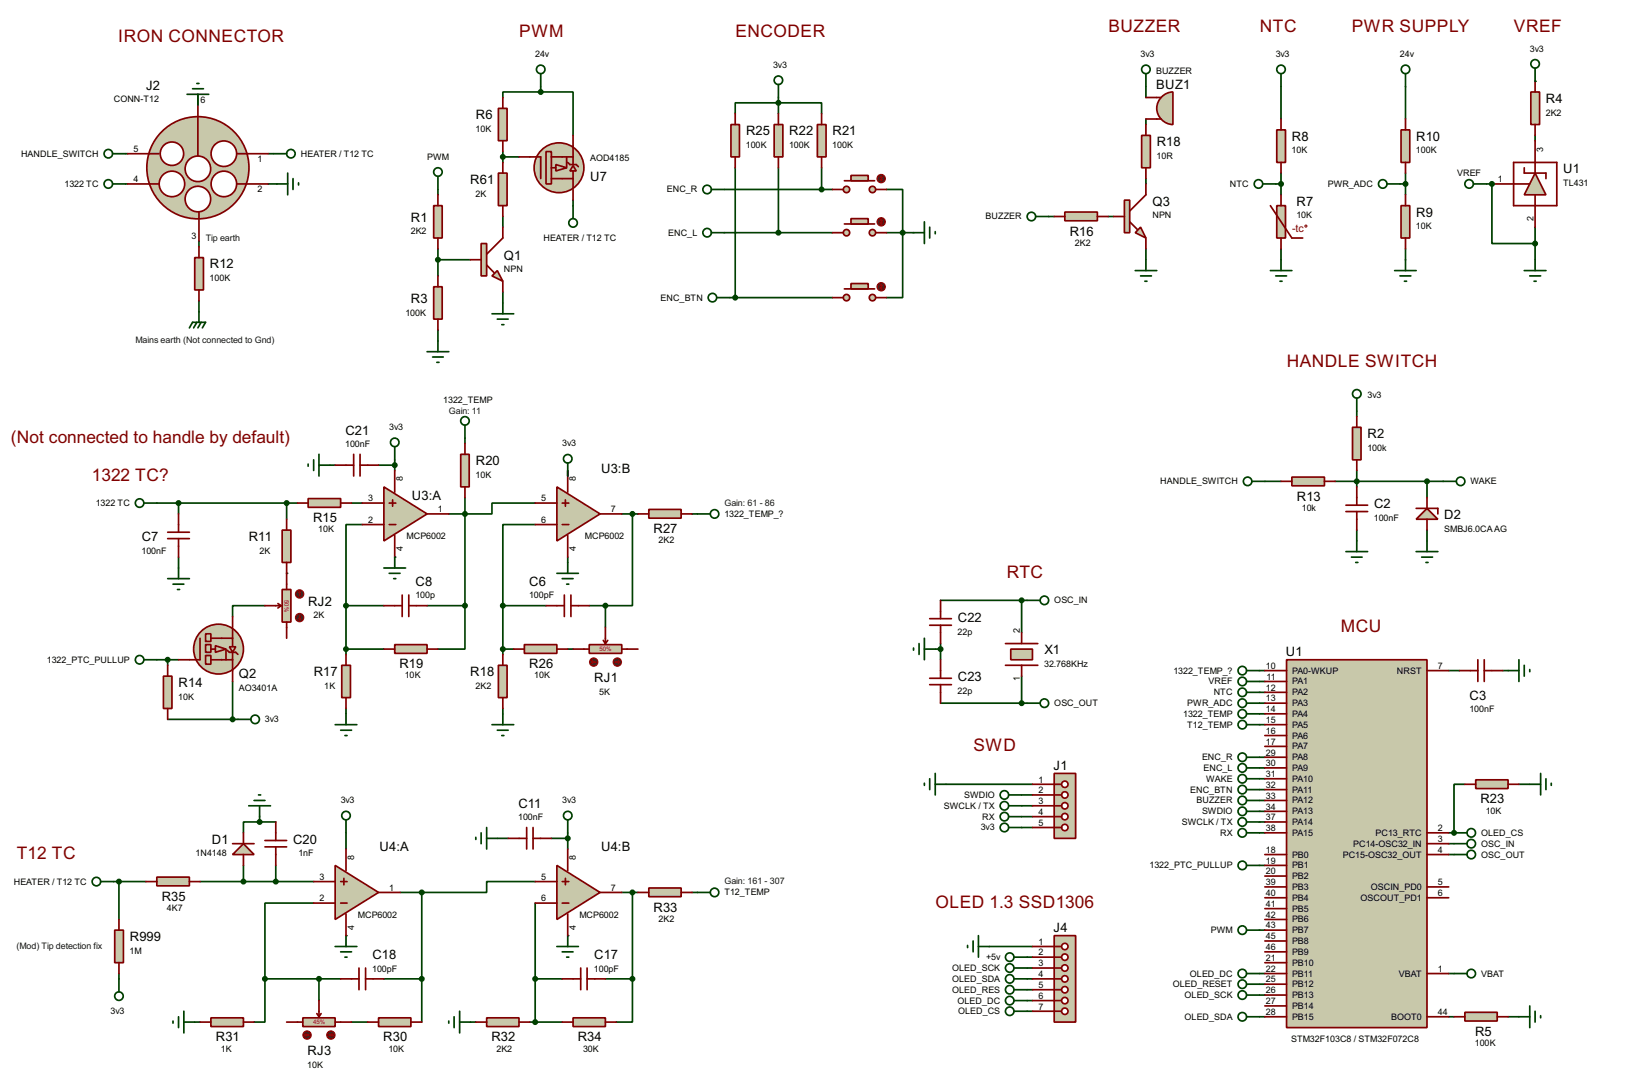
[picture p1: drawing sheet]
<svg xmlns="http://www.w3.org/2000/svg" width="383mm" height="256mm" viewBox="0 0 383 256" stroke-linecap="round" stroke-linejoin="round" font-family="sans-serif">
<defs><g id="words">
<g font-size="4.6" fill="#800000">
<text x="27.8" y="9.8">IRON CONNECTOR</text>
<text x="122" y="8.8">PWM</text>
<text x="172.8" y="8.8">ENCODER</text>
<text x="260.5" y="7.5">BUZZER</text>
<text x="296" y="7.5">NTC</text>
<text x="317.6" y="7.5">PWR SUPPLY</text>
<text x="355.7" y="7.5">VREF</text>
<text x="302.4" y="86.3">HANDLE SWITCH</text>
<text x="2.6" y="104">(Not connected to handle by default)</text>
<text x="21.6" y="112.9">1322 TC?</text>
<text x="236.6" y="135.8">RTC</text>
<text x="315.1" y="148.5">MCU</text>
<text x="228.7" y="176.4">SWD</text>
<text x="3.9" y="201.8">T12 TC</text>
<text x="219.8" y="213.3">OLED 1.3 SSD1306</text>
</g>
<g font-size="3.4">
<text x="34.4" y="21.1">J2</text>
<text x="271.7" y="20.8">BUZ1</text>
<text x="111.8" y="28">R6</text>
<text x="363.3" y="24.1">R4</text>
<text x="175.3" y="31.8">R25</text>
<text x="185.5" y="31.8">R22</text>
<text x="195.6" y="31.8">R21</text>
<text x="271.8" y="34.4">R18</text>
<text x="303.6" y="33.1">R8</text>
<text x="332.8" y="33.1">R10</text>
<text x="367.3" y="40.7">U1</text>
<text x="110.5" y="43.2">R61</text>
<text x="138.7" y="42.4">U7</text>
<text x="96.6" y="52.1">R1</text>
<text x="270.8" y="48.3">Q3</text>
<text x="304.7" y="48.3">R7</text>
<text x="332.8" y="50.8">R9</text>
<text x="251.4" y="55.4">R16</text>
<text x="49.3" y="63.1">R12</text>
<text x="118.4" y="61">Q1</text>
<text x="96.6" y="71.2">R3</text>
<text x="81.2" y="102.1">C21</text>
<text x="321.4" y="102.9">R2</text>
<text x="111.8" y="109.3">R20</text>
<text x="141.3" y="111">U3:B</text>
<text x="96.8" y="117.4">U3:A</text>
<text x="304.7" y="117.6">R13</text>
<text x="322.9" y="119.4">C2</text>
<text x="73.6" y="122.7">R15</text>
<text x="153.6" y="125.2">R27</text>
<text x="339.4" y="122">D2</text>
<text x="33.3" y="127.1">C7</text>
<text x="58.5" y="127.1">R11</text>
<text x="97.7" y="137.7">C8</text>
<text x="124.4" y="137.7">C6</text>
<text x="72.4" y="142.3">RJ2</text>
<text x="225.1" y="146.1">C22</text>
<text x="245.4" y="153.7">X1</text>
<text x="302.2" y="154.2">U1</text>
<text x="42" y="161.4">R14</text>
<text x="56.2" y="159.3">Q2</text>
<text x="73.7" y="158.8">R17</text>
<text x="93.9" y="157">R19</text>
<text x="110.5" y="158.8">R18</text>
<text x="124.4" y="157">R26</text>
<text x="139.6" y="160.2">RJ1</text>
<text x="225.1" y="160.1">C23</text>
<text x="345.3" y="164.4">C3</text>
<text x="247.6" y="180.9">J1</text>
<text x="121.8" y="189.8">C11</text>
<text x="347.9" y="188.7">R23</text>
<text x="49.8" y="198.2">D1</text>
<text x="68.9" y="198.2">C20</text>
<text x="89.2" y="199.9">U4:A</text>
<text x="141.3" y="199.9">U4:B</text>
<text x="38" y="211.6">R35</text>
<text x="153.6" y="214.1">R33</text>
<text x="30.5" y="221">R999</text>
<text x="247.6" y="219">J4</text>
<text x="87.5" y="225.3">C18</text>
<text x="139.6" y="225.3">C17</text>
<text x="50.7" y="244.6">R31</text>
<text x="90.1" y="244.6">R30</text>
<text x="115.5" y="244.6">R32</text>
<text x="135.8" y="244.6">R34</text>
<text x="346.6" y="243.3">R5</text>
<text x="72.3" y="247.9">RJ3</text>
</g>
<text font-size="2.8" fill="#800000" x="303.6" y="54.6">-tc</text>
<g font-size="2.4">
<text x="125.8" y="13.4">24v</text>
<text x="181.7" y="15.9">3v3</text>
<text x="268" y="13.4">3v3</text>
<text x="271.6" y="17.3">BUZZER</text>
<text x="299.8" y="13.4">3v3</text>
<text x="329" y="13.4">24v</text>
<text x="359.5" y="12.1">3v3</text>
<text x="26.7" y="24">CONN-T12</text>
<text x="47.2" y="24.3">6</text>
<text x="363.2" y="27.2">2K2</text>
<text x="31.4" y="35.7">5</text>
<text x="111.8" y="31">10K</text>
<text x="175.3" y="34.8">100K</text>
<text x="185.4" y="34.8">100K</text>
<text x="195.6" y="34.8">100K</text>
<text x="303.5" y="36">10K</text>
<text x="332.7" y="36">100K</text>
<text x="362.6" y="35.6" transform="rotate(-90 362.6 35.6)">3</text>
<text x="4.9" y="36.8">HANDLE_SWITCH</text>
<text x="60.5" y="38">1</text>
<text x="70.7" y="36.8">HEATER / T12 TC</text>
<text x="100.4" y="37.5">PWM</text>
<text x="138.7" y="37.8">AOD4185</text>
<text x="271.8" y="37.3">10R</text>
<text x="342.4" y="41.3">VREF</text>
<text x="15.2" y="43.9">1322 TC</text>
<text x="31.4" y="42.8">4</text>
<text x="60.5" y="45.1">2</text>
<text x="111.8" y="46.2">2K</text>
<text x="156.7" y="45.2">ENC_R</text>
<text x="289" y="43.9">NTC</text>
<text x="312" y="43.9">PWR_ADC</text>
<text x="352" y="42.8">1</text>
<text x="367.3" y="43.7">TL431</text>
<text x="231.6" y="51.5">BUZZER</text>
<text x="270.8" y="51.3">NPN</text>
<text x="304.6" y="51.3">10K</text>
<text x="332.7" y="53.8">10K</text>
<text x="360.3" y="52" transform="rotate(-90 360.3 52)">2</text>
<text x="45" y="56.1">3</text>
<text x="96.5" y="55">2K2</text>
<text x="127.7" y="56.6">HEATER / T12 TC</text>
<text x="157" y="55.4">ENC_L</text>
<text x="252.6" y="57.8">2K2</text>
<text x="49.3" y="66">100K</text>
<text x="118.4" y="64">NPN</text>
<text x="155.2" y="70.6">ENC_BTN</text>
<text x="95.2" y="74.1">100K</text>
<text x="104.2" y="94.7">1322_TEMP</text>
<text x="321.4" y="93.5">3v3</text>
<text x="91.5" y="101.1">3v3</text>
<text x="81.1" y="105">100nF</text>
<text x="132.1" y="104.9">3v3</text>
<text x="321.3" y="105.9">100k</text>
<text x="94.7" y="113.1" transform="rotate(-90 94.7 113.1)">8</text>
<text x="111.8" y="112.2">10K</text>
<text x="135.3" y="113.1" transform="rotate(-90 135.3 113.1)">8</text>
<text x="272.6" y="113.8">HANDLE_SWITCH</text>
<text x="345.5" y="113.8">WAKE</text>
<text x="22.5" y="118.9">1322 TC</text>
<text x="86.5" y="117.8">3</text>
<text x="127.2" y="117.8">5</text>
<text x="74.8" y="125.1">10K</text>
<text x="86.5" y="122.8">2</text>
<text x="102.9" y="120.3">1</text>
<text x="127.2" y="122.8">6</text>
<text x="143.6" y="120.3">7</text>
<text x="170.2" y="121.4">1322_TEMP_?</text>
<text x="305.9" y="120">10k</text>
<text x="322.8" y="122.4">100nF</text>
<text x="339.3" y="124.9">SMBJ6.0CAAG</text>
<text x="33.3" y="130">100nF</text>
<text x="61" y="130">2K</text>
<text x="94.6" y="129.5" transform="rotate(-90 94.6 129.5)">4</text>
<text x="95.5" y="126.6">MCP6002</text>
<text x="135.3" y="129.5" transform="rotate(-90 135.3 129.5)">4</text>
<text x="137.4" y="126.6">MCP6002</text>
<text x="154.8" y="127.6">2K2</text>
<text x="97.6" y="140.6">100p</text>
<text x="124.3" y="140.6">100pF</text>
<text x="247.7" y="141.7">OSC_IN</text>
<text x="73.7" y="145.3">2K</text>
<text x="225" y="149.1">22p</text>
<text x="239.7" y="148.6" transform="rotate(-90 239.7 148.6)">2</text>
<text x="11" y="155.7">1322_PTC_PULLUP</text>
<text x="76.2" y="161.8">1K</text>
<text x="95.1" y="159.4">10K</text>
<text x="111.8" y="161.8">2K2</text>
<text x="125.6" y="159.4">10K</text>
<text x="239.7" y="160" transform="rotate(-90 239.7 160)">1</text>
<text x="245.4" y="156.7">32.768KHz</text>
<text x="275.7" y="158.2">1322_TEMP_?</text>
<text x="284" y="160.8">VREF</text>
<text x="297.5" y="157.1">10</text>
<text x="297.6" y="159.7">11</text>
<text x="303.6" y="158.2">PA0-WKUP</text>
<text x="303.6" y="160.8">PA1</text>
<text x="328.2" y="158.2">NRST</text>
<text x="337.9" y="157.1">7</text>
<text x="41.9" y="164.3">10K</text>
<text x="56.1" y="162.3">AO3401A</text>
<text x="140.8" y="163.2">5K</text>
<text x="225" y="163">22p</text>
<text x="247.7" y="165.9">OSC_OUT</text>
<text x="279" y="165.9">PWR_ADC</text>
<text x="285.2" y="163.3">NTC</text>
<text x="297.5" y="162.2">12</text>
<text x="297.5" y="164.8">13</text>
<text x="297.5" y="167.3">14</text>
<text x="303.6" y="163.3">PA2</text>
<text x="303.6" y="165.9">PA3</text>
<text x="345.3" y="167.3">100nF</text>
<text x="62.3" y="169.7">3v3</text>
<text x="278" y="168.4">1322_TEMP</text>
<text x="279" y="170.9">T12_TEMP</text>
<text x="297.5" y="169.8">15</text>
<text x="297.5" y="172.4">16</text>
<text x="303.6" y="168.4">PA4</text>
<text x="303.6" y="170.9">PA5</text>
<text x="303.6" y="173.5">PA6</text>
<text x="282.4" y="178.6">ENC_R</text>
<text x="297.5" y="174.9">17</text>
<text x="297.5" y="177.5">29</text>
<text x="297.5" y="180">30</text>
<text x="303.6" y="176">PA7</text>
<text x="303.6" y="178.6">PA8</text>
<text x="244" y="183.8">1</text>
<text x="282.8" y="181.1">ENC_L</text>
<text x="283.4" y="183.6">WAKE</text>
<text x="297.5" y="182.5">31</text>
<text x="297.5" y="185.1">32</text>
<text x="303.6" y="181.1">PA9</text>
<text x="303.6" y="183.6">PA10</text>
<text x="80.1" y="188.7">3v3</text>
<text x="132.1" y="188.7">3v3</text>
<text x="221.8" y="190">SWCLK / TX</text>
<text x="226.5" y="187.4">SWDIO</text>
<text x="244" y="186.3">2</text>
<text x="244" y="188.9">3</text>
<text x="244" y="191.4">4</text>
<text x="279.7" y="186.2">ENC_BTN</text>
<text x="281.1" y="188.7">BUZZER</text>
<text x="282.4" y="191.3">SWDIO</text>
<text x="297.5" y="187.6">33</text>
<text x="297.5" y="190.1">34</text>
<text x="303.6" y="186.2">PA11</text>
<text x="303.6" y="188.7">PA12</text>
<text x="303.6" y="191.3">PA13</text>
<text x="349.1" y="191.1">10K</text>
<text x="121.8" y="192.7">100nF</text>
<text x="230.5" y="195.1">3v3</text>
<text x="230.8" y="192.5">RX</text>
<text x="244" y="194">5</text>
<text x="277.7" y="193.8">SWCLK / TX</text>
<text x="286.7" y="196.3">RX</text>
<text x="297.5" y="192.7">37</text>
<text x="297.5" y="195.2">38</text>
<text x="303.6" y="193.8">PA14</text>
<text x="303.6" y="196.3">PA15</text>
<text x="323.2" y="196.3">PC13_RTC</text>
<text x="337.9" y="195.2">2</text>
<text x="337.9" y="197.8">3</text>
<text x="348" y="196.3">OLED_CS</text>
<text x="45.9" y="201.1">1N4148</text>
<text x="70.1" y="201.1">1nF</text>
<text x="83.2" y="202" transform="rotate(-90 83.2 202)">8</text>
<text x="135.3" y="202" transform="rotate(-90 135.3 202)">8</text>
<text x="270.1" y="204">1322_PTC_PULLUP</text>
<text x="297.5" y="200.3">18</text>
<text x="297.5" y="202.8">19</text>
<text x="303.6" y="201.4">PB0</text>
<text x="303.6" y="204">PB1</text>
<text x="315.5" y="201.4">PC15-OSC32_OUT</text>
<text x="318" y="198.9">PC14-OSC32_IN</text>
<text x="337.9" y="200.3">4</text>
<text x="348" y="198.9">OSC_IN</text>
<text x="348" y="201.4">OSC_OUT</text>
<text x="3.2" y="207.8">HEATER / T12 TC</text>
<text x="75.1" y="206.7">3</text>
<text x="91.5" y="209.2">1</text>
<text x="127.2" y="206.7">5</text>
<text x="143.6" y="209.2">7</text>
<text x="297.5" y="205.4">20</text>
<text x="297.5" y="207.9">39</text>
<text x="303.6" y="206.5">PB2</text>
<text x="303.6" y="209">PB3</text>
<text x="322.1" y="209">OSCIN_PD0</text>
<text x="337.9" y="207.9">5</text>
<text x="39.2" y="214">4K7</text>
<text x="75.1" y="211.7">2</text>
<text x="84.1" y="215.5">MCP6002</text>
<text x="127.2" y="211.7">6</text>
<text x="136.1" y="215.5">MCP6002</text>
<text x="170.2" y="210.3">T12_TEMP</text>
<text x="297.5" y="210.5">40</text>
<text x="297.5" y="213">41</text>
<text x="297.5" y="215.5">42</text>
<text x="303.6" y="211.6">PB4</text>
<text x="303.6" y="214.1">PB5</text>
<text x="319.7" y="211.6">OSCOUT_PD1</text>
<text x="337.9" y="210.5">6</text>
<text x="83.2" y="218.4" transform="rotate(-90 83.2 218.4)">4</text>
<text x="135.3" y="218.4" transform="rotate(-90 135.3 218.4)">4</text>
<text x="154.8" y="216.5">2K2</text>
<text x="244" y="221.9">1</text>
<text x="284.5" y="219.2">PWM</text>
<text x="297.5" y="220.6">45</text>
<text x="297.5" y="218.1">43</text>
<text x="303.6" y="221.7">PB8</text>
<text x="303.6" y="216.7">PB6</text>
<text x="303.6" y="219.2">PB7</text>
<text x="30.5" y="224">1M</text>
<text x="231.7" y="225.5">+5v</text>
<text x="244" y="224.4">2</text>
<text x="244" y="227">3</text>
<text x="297.5" y="223.2">46</text>
<text x="297.5" y="225.7">21</text>
<text x="303.6" y="224.3">PB9</text>
<text x="303.6" y="226.8">PB10</text>
<text x="87.5" y="228.2">100pF</text>
<text x="139.6" y="228.2">100pF</text>
<text x="223.7" y="228.1">OLED_SCK</text>
<text x="223.7" y="230.6">OLED_SDA</text>
<text x="223.7" y="233.2">OLED_RES</text>
<text x="244" y="229.5">4</text>
<text x="244" y="232.1">5</text>
<text x="275.6" y="231.9">OLED_RESET</text>
<text x="279.6" y="229.4">OLED_DC</text>
<text x="297.5" y="228.3">22</text>
<text x="297.5" y="230.8">25</text>
<text x="297.5" y="233.3">26</text>
<text x="303.6" y="229.4">PB11</text>
<text x="303.6" y="231.9">PB12</text>
<text x="328.7" y="229.4">VBAT</text>
<text x="337.9" y="228.3">1</text>
<text x="348" y="229.4">VBAT</text>
<text x="26" y="238.2">3v3</text>
<text x="225" y="235.7">OLED_DC</text>
<text x="225.1" y="238.2">OLED_CS</text>
<text x="244" y="234.6">6</text>
<text x="244" y="237.1">7</text>
<text x="278.3" y="234.4">OLED_SCK</text>
<text x="278.3" y="239.5">OLED_SDA</text>
<text x="297.5" y="235.9">27</text>
<text x="297.5" y="238.4">28</text>
<text x="303.6" y="234.4">PB13</text>
<text x="303.6" y="237">PB14</text>
<text x="303.6" y="239.5">PB15</text>
<text x="326.9" y="239.5">BOOT0</text>
<text x="337.9" y="238.4">44</text>
<text x="303.4" y="244.7">STM32F103C8 / STM32F072C8</text>
<text x="346.6" y="245.7">100K</text>
<text x="51.9" y="247">1K</text>
<text x="72.2" y="250.8">10K</text>
<text x="91.3" y="247">10K</text>
<text x="116.7" y="247">2K2</text>
<text x="137" y="247">30K</text>
</g>
<g font-size="2.4" fill="#000040">
<text x="48.3" y="56.5">Tip earth</text>
<text x="31.8" y="80.7">Mains earth (Not connected to Gnd)</text>
<text x="105.5" y="97.2">Gain: 11</text>
<text x="170.2" y="118.8">Gain: 61 - 86</text>
<text x="170.2" y="207.7">Gain: 161 - 307</text>
<text x="3.9" y="222.9">(Mod) Tip detection fix</text>
</g>
<g font-size="1.6" fill="#c00000">
<text x="66.9" y="140.9" transform="rotate(90 66.9 140.9)">50%</text>
<text x="140.9" y="153">50%</text>
<text x="73.6" y="240.6">45%</text>
</g>
</g></defs>
<path d="M360.7 31.8v1.3M219.8 152.5h1.2M221 151.2v3.8M353.1 157.5h1.3" fill="none" stroke="#004000" stroke-width=".4"/>
<g fill="#004000">
<circle cx="360.7" cy="19.1" r=".2"/>
<circle cx="350.6" cy="43.2" r=".2"/>
</g>
<g fill="none" stroke="#004000" stroke-width=".4">
<path d="M118.2 35.6v2.6M118.2 36.9h3.8M172.8 26.7v-2.5h20.3v2.5M172.8 39.4v30.5M182.9 22.9v3.8M182.9 39.4v15.3M193.1 39.4v5.1M301 20.4v7.6M330.3 20.4v7.6M102.9 44.5v1.3M102.9 58.5v6.3M118.2 50.9v2.5"/>
<path d="M134.7 47v1.3M170.2 54.7h25.4M170.2 44.5h25.4M208.3 44.5h3.8v25.4h-3.8M208.3 54.7h6.4M301 58.5v2.5M330.3 58.5v2.5M349.3 43.2h1.3v14h10.1M360.7 53.4v7.6M102.9 77.5v2.6M102.9 61h7.6M118.2 68.6v2.6"/>
<path d="M171.5 69.9h24.1M133.4 110.5v1.3M221 141h20.4M240.1 141v7.6M240.1 158.8v6.4M340.4 157.5h2.6M221 165.2h20.4M296 160.1h1.2M296 165.2h1.2M296 162.6h1.2M296 177.9h1.2M296 180.4h1.2"/>
<path d="M296 185.5h1.2M340.4 198.2h1.3M296 218.5h1.2M340.4 200.7h1.3M232.5 222.3h10.1M241.4 237.5h1.2M241.4 224.8h1.2M241.4 227.4h1.2M241.4 229.9h1.2M241.4 232.5h1.2M241.4 235h1.2M296 228.7h1.2"/>
<path d="M296 233.7h1.2M296 238.8h1.2M296 231.2h1.2M340.4 228.7h1.3"/>
</g>
<circle cx="92.8" cy="130.9" r=".2" fill="#004000"/>
<path d="M82.6 118.2h2.5M42 130.9v2.5M133.4 130.9v1.2M81.3 166.4v1.3" fill="none" stroke="#004000" stroke-width=".4"/>
<circle cx="67.4" cy="134.7" r=".2" fill="#004000"/>
<g fill="none" stroke="#004000" stroke-width=".4">
<path d="M109.3 102.9v1.3M162.6 120.7h1.3M36.9 155h5.1M39.4 155v1.3M62.3 142.3h-7.6v2.5M133.4 152.5h1.3M296 157.5h1.2M39.4 169h16.5M54.7 160.1v8.9M118.2 166.4v1.3M296 167.7h1.2M81.3 195.6v3.8"/>
<path d="M296 203.3h1.2"/>
</g>
<circle cx="81.3" cy="219.8" r=".2" fill="#004000"/>
<path d="M45.8 240.1h1.2M82.6 240.1h3.8" fill="none" stroke="#004000" stroke-width=".4"/>
<circle cx="133.4" cy="219.8" r=".2" fill="#004000"/>
<g fill="none" stroke="#004000" stroke-width=".4">
<path d="M29.5 36.1h.5M63 36.1h1.3M127.1 21.6h7.6v10.2M127.1 21.6h-8.9v1.3M127.1 20.4v1.2M269.3 20.4v2.5M269.3 28v1.3M29.5 43.2h.5M46.8 56.7v1.3M63 43.2h2.1M246.4 50.9h1.3M260.4 50.9h1.3"/>
<path d="M269.3 42v1.2M269.3 58.5v2.5M299.8 43.2h1.2M301 40.7v5.1M329 43.2h1.3M330.3 40.7v5.1M46.8 70.7v2.5M318.8 96.6v1.2M36.9 118.2h33M42 118.2v2.5M67.4 118.2v3.8M77.5 109.3h1.3"/>
<path d="M89 109.3h3.8M92.8 108v2.5M109.3 116.9v3.8M125.8 118.2h-10.2v2.5h-6.3M297.2 113.1h3.8M313.7 113.1h25.4M318.8 110.5v3.9M335.3 113.1v3.8M105.5 120.7h3.8M318.8 124.5v2.6M335.3 124.5v2.6M296 170.2h1.2"/>
<path d="M61 193.1h-3.8v2.5M61 193.1h3.8M61 191.8v1.3M116.9 196.9h2.5M129.6 196.9h3.8M133.4 195.6v3.8M296 182.9h1.2M296 188h1.2M340.4 195.6h1.3M47 207.1h26.7M57.2 203.3v3.8M64.8 203.3v3.8"/>
<path d="M162.6 209.6h1.3M110.5 240.1h1.3M124.5 240.1h7.6"/>
</g>
<circle cx="341.7" cy="195.6" r=".2" fill="#004000"/>
<g fill="none" stroke="#004000" stroke-width=".4">
<path d="M85.1 123.2h-3.8v19.1M109.3 120.7v21.6M125.8 123.2h-7.6v19.1M146.1 120.7h3.8M148.6 120.7v21.6h-6.3M81.3 142.3h8.9M81.3 142.3v11.4M81.3 152.5h8.9M100.4 142.3h8.9M109.3 142.3v10.2h-6.4M118.2 142.3h10.1M118.2 152.5h2.5"/>
<path d="M118.2 142.3v11.4M138.5 142.3h3.8M142.3 142.3v5.1M222.3 184.2h20.3M240.1 186.7h2.5M240.1 189.3h2.5M240.1 191.8h2.5M240.1 194.4h2.5M296 190.6h1.2M296 193.1h1.2M296 195.6h1.2M344.2 184.2h-2.5v11.4h3"/>
<path d="M356.9 184.2h2.6M26.7 207.1h7.6M28 207.1v8.9M73.7 212.1h-11.4v17.8M94 209.6h5.1M99.1 209.6v30.5M125.8 207.1h-11.4v2.5h-15.3M125.8 212.1v28M146.1 209.6h3.8M148.6 209.6v20.3M28 228.7v1.2M62.3 229.9v10.2h-2.6"/>
<path d="M62.3 229.9h17.8M75 229.9v5.1M90.2 229.9h8.9M125.8 229.9h6.3M142.3 229.9h6.3M148.6 229.9v10.2h-3.8M340.4 238.8h1.3M341.7 228.7h3M354.4 238.8h2.5"/>
<circle cx="345.7" cy="195.6" r="1"/>
<circle cx="345.7" cy="228.7" r="1"/>
</g>
<path d="M236.3 156.3h7.6M236.3 151.2h7.6" fill="none" stroke="#800000" stroke-width=".4"/>
<path d="M237.5 152.5h5.1v2.5h-5.1z" fill="#c8c8aa" stroke="#800000" stroke-width=".4"/>
<g fill="none" stroke="#800000" stroke-width=".4">
<path d="M218.5 145.3h5.1M218.5 146.9h5.1M218.5 159.3h5.1M221 141v4.3M221 146.9v4.3M221 155v4.3M240.1 148.6v2.6M240.1 156.3v2.5M343 157.5h4.3M347.3 155v5.1M348.8 155v5.1M348.8 157.5h4.3"/>
<path d="M218.5 160.8h5.1M221 160.8v4.4"/>
</g>
<path d="M214.7 152.2v.5M216 151.2v2.5M217.2 152.5h2.6M217.2 149.9v5.1M354.4 157.5h2.5M356.9 155v5.1M358.2 156.3v2.5M359.5 157.3v.5" fill="none" stroke="#004000" stroke-width=".4"/>
<circle cx="221" cy="152.5" r=".5" fill="#004000" stroke="#004000" stroke-width=".4"/>
<path d="M360.7 40.7l2.6 5.1h-5.1z" fill="#c8c8aa" stroke="#800000" stroke-width=".4"/>
<path d="M355.7 38.2h10.1v10.1h-10.1zM358.2 39.4v1.3h5.1v1.3M360.7 33.1v7.6M350.6 43.2h8.9M360.7 45.8v7.6" fill="none" stroke="#800000" stroke-width=".4"/>
<path d="M359.7 21.6h2.1v7.7h-2.1z" fill="#c8c8aa" stroke="#800000" stroke-width=".4"/>
<path d="M360.7 19.1v2.5M360.7 29.3v2.5" fill="none" stroke="#800000" stroke-width=".4"/>
<g fill="none" stroke="#004000" stroke-width=".4">
<path d="M360.7 16.1v3M346.3 43.2h3M358.2 63.6h5.1M359.5 64.8h2.5M360.5 66.1h.5M360.7 61v2.6M292.9 160.1h3.1M341.7 198.2h3M341.7 200.7h3"/>
<circle cx="360.7" cy="15" r="1"/>
<circle cx="345.2" cy="43.2" r="1"/>
<circle cx="291.9" cy="160.1" r="1"/>
<circle cx="345.7" cy="198.2" r="1"/>
<circle cx="345.7" cy="200.7" r="1"/>
</g>
<circle cx="350.5" cy="43.2" r=".5" fill="#004000" stroke="#004000" stroke-width=".4"/>
<path d="M302.3 155h33v86.4h-33z" fill="#c8c8aa" stroke="#800000" stroke-width=".4"/>
<g fill="none" stroke="#800000" stroke-width=".4">
<path d="M297.2 157.5h5.1M335.3 157.5h5.1M297.2 162.6h5.1M297.2 160.1h5.1M297.2 165.2h5.1M297.2 167.7h5.1M297.2 170.2h5.1M297.2 172.8h5.1M297.2 175.3h5.1M297.2 177.9h5.1M297.2 180.4h5.1M297.2 182.9h5.1"/>
<path d="M297.2 185.5h5.1M297.2 188h5.1M297.2 190.6h5.1M297.2 193.1h5.1M297.2 195.6h5.1M335.3 195.6h5.1M335.3 198.2h5.1M297.2 208.3h5.1M297.2 210.9h5.1M297.2 200.7h5.1M297.2 203.3h5.1M297.2 205.8h5.1"/>
<path d="M297.2 213.4h5.1M297.2 216h5.1M297.2 218.5h5.1M335.3 208.3h5.1M335.3 210.9h5.1M335.3 200.7h5.1M297.2 238.8h5.1M297.2 221h5.1M297.2 223.6h5.1M297.2 226.1h5.1M297.2 228.7h5.1M297.2 231.2h5.1"/>
<path d="M297.2 233.7h5.1M297.2 236.3h5.1M335.3 238.8h5.1M335.3 228.7h5.1"/>
</g>
<g fill="none" stroke="#004000" stroke-width=".4">
<path d="M241.4 141h3M241.4 165.2h3M292.9 162.6h3.1"/>
<circle cx="245.4" cy="141" r="1"/>
<circle cx="245.4" cy="165.2" r="1"/>
<circle cx="291.9" cy="162.6" r="1"/>
</g>
<g fill="#004000" stroke="#004000" stroke-width=".4">
<circle cx="240" cy="141" r=".5"/>
<circle cx="240" cy="165.2" r=".5"/>
</g>
<path d="M300 30.5h2.1v7.7h-2.1z" fill="#c8c8aa" stroke="#800000" stroke-width=".4"/>
<path d="M301 28v2.5M301 38.2v2.5" fill="none" stroke="#800000" stroke-width=".4"/>
<path d="M300 48.3h2.1v7.6h-2.1z" fill="#c8c8aa" stroke="#800000" stroke-width=".4"/>
<path d="M298.5 48.3l5.1 7.6h2.5M301 45.8v2.5M301 55.9v2.6" fill="none" stroke="#800000" stroke-width=".4"/>
<circle cx="306.9" cy="53.1" r=".25" fill="none" stroke="#800000" stroke-width=".23"/>
<g fill="none" stroke="#004000" stroke-width=".4">
<path d="M301 17.3v3.1M296.7 43.2h3.1M298.5 63.6h5.1M299.8 64.8h2.5M300.8 66.1h.5M301 61v2.6"/>
<circle cx="301" cy="16.3" r="1"/>
<circle cx="295.7" cy="43.2" r="1"/>
</g>
<path d="M247.7 219.8h5.1v20.3h-5.1z" fill="#c8c8aa" stroke="#800000" stroke-width=".4"/>
<path d="M247.7 222.3h1.8" fill="none" stroke="#800000" stroke-width=".4"/>
<circle cx="250.2" cy="222.3" r=".75" fill="#feffff" stroke="#800000" stroke-width=".4"/>
<path d="M247.7 224.8h1.8" fill="none" stroke="#800000" stroke-width=".4"/>
<circle cx="250.2" cy="224.8" r=".75" fill="#feffff" stroke="#800000" stroke-width=".4"/>
<path d="M247.7 227.4h1.8" fill="none" stroke="#800000" stroke-width=".4"/>
<circle cx="250.2" cy="227.4" r=".75" fill="#feffff" stroke="#800000" stroke-width=".4"/>
<path d="M247.7 229.9h1.8" fill="none" stroke="#800000" stroke-width=".4"/>
<circle cx="250.2" cy="229.9" r=".75" fill="#feffff" stroke="#800000" stroke-width=".4"/>
<path d="M247.7 232.5h1.8" fill="none" stroke="#800000" stroke-width=".4"/>
<circle cx="250.2" cy="232.5" r=".75" fill="#feffff" stroke="#800000" stroke-width=".4"/>
<path d="M247.7 235h1.8" fill="none" stroke="#800000" stroke-width=".4"/>
<circle cx="250.2" cy="235" r=".75" fill="#feffff" stroke="#800000" stroke-width=".4"/>
<path d="M247.7 237.5h1.8" fill="none" stroke="#800000" stroke-width=".4"/>
<circle cx="250.2" cy="237.5" r=".75" fill="#feffff" stroke="#800000" stroke-width=".4"/>
<path d="M242.6 222.3h5.1M242.6 224.8h5.1M242.6 227.4h5.1M242.6 229.9h5.1M242.6 232.5h5.1M242.6 235h5.1M242.6 237.5h5.1" fill="none" stroke="#800000" stroke-width=".4"/>
<g fill="none" stroke="#004000" stroke-width=".4">
<path d="M229.9 219.8v5M227.4 222.1v.5M228.7 221v2.6M229.9 222.3h2.6M238.3 237.5h3.1M238.3 224.8h3.1M238.3 227.4h3.1M238.3 229.9h3.1M238.3 232.5h3.1M238.3 235h3.1M292.9 233.7h3.1M292.9 238.8h3.1"/>
<path d="M292.9 231.2h3.1M292.9 228.7h3.1"/>
<circle cx="237.2" cy="232.5" r="1"/>
<circle cx="237.2" cy="229.9" r="1"/>
<circle cx="237.2" cy="227.4" r="1"/>
<circle cx="237.2" cy="224.8" r="1"/>
<circle cx="237.2" cy="237.5" r="1"/>
<circle cx="237.2" cy="235" r="1"/>
<circle cx="291.9" cy="228.7" r="1"/>
<circle cx="291.9" cy="231.2" r="1"/>
<circle cx="291.9" cy="233.7" r="1"/>
<circle cx="291.9" cy="238.8" r="1"/>
</g>
<path d="M329.2 48.3h2.1v7.6h-2.1z" fill="#c8c8aa" stroke="#800000" stroke-width=".4"/>
<path d="M330.3 45.8v2.5M330.3 55.9v2.6" fill="none" stroke="#800000" stroke-width=".4"/>
<path d="M329.2 30.5h2.1v7.7h-2.1z" fill="#c8c8aa" stroke="#800000" stroke-width=".4"/>
<path d="M330.3 28v2.5M330.3 38.2v2.5" fill="none" stroke="#800000" stroke-width=".4"/>
<path d="M101.9 48.3h2v7.6h-2z" fill="#c8c8aa" stroke="#800000" stroke-width=".4"/>
<path d="M102.9 45.8v2.5M102.9 55.9v2.6" fill="none" stroke="#800000" stroke-width=".4"/>
<g fill="none" stroke="#004000" stroke-width=".4">
<path d="M330.3 17.3v3.1M102.9 41.5v3M325.9 43.2h3.1M327.7 63.6h5.1M329 64.8h2.5M330 66.1h.5M330.3 61v2.6M292.9 165.2h3.1M292.9 218.5h3.1"/>
<circle cx="330.2" cy="16.3" r="1"/>
<circle cx="102.9" cy="40.4" r="1"/>
<circle cx="324.9" cy="43.2" r="1"/>
<circle cx="291.9" cy="165.2" r="1"/>
<circle cx="291.9" cy="218.5" r="1"/>
</g>
<path d="M101.9 67.4h2v7.6h-2z" fill="#c8c8aa" stroke="#800000" stroke-width=".4"/>
<path d="M102.9 64.8v2.6M102.9 75v2.5" fill="none" stroke="#800000" stroke-width=".4"/>
<path d="M100.4 82.6h5.1M101.7 83.9h2.5M102.7 85.1h.5M102.9 80.1v2.5" fill="none" stroke="#004000" stroke-width=".4"/>
<path d="M115.6 64.8l1.3-1.2 1.3 2.5z" fill="#c8c8aa" stroke="#800000" stroke-width=".4"/>
<path d="M113.1 57.2h1.3v7.6h-1.3z" fill="#c8c8aa" stroke="#800000" stroke-width=".4"/>
<path d="M118.2 53.4v2.5l-3.8 3.8M110.5 61h2.6M114.4 62.3l1.7 1.8M118.2 66.1v2.5" fill="none" stroke="#800000" stroke-width=".4"/>
<circle cx="102.9" cy="61" r=".5" fill="#004000" stroke="#004000" stroke-width=".4"/>
<path d="M115.6 73.7h5.1M116.9 75h2.5M117.9 76.3h.5M118.2 71.2v2.5" fill="none" stroke="#004000" stroke-width=".4"/>
<path d="M117.1 25.5h2.1v7.6h-2.1z" fill="#c8c8aa" stroke="#800000" stroke-width=".4"/>
<path d="M118.2 22.9v2.6M118.2 33.1v2.5" fill="none" stroke="#800000" stroke-width=".4"/>
<g fill="#c8c8aa" stroke="#800000" stroke-width=".4">
<path d="M130.6 38.7l2.6 .7-2.6 .8z"/>
<circle cx="131.3" cy="39.4" r="5.9"/>
</g>
<path d="M128.3 35.6h1.3v7.6h-1.3z" fill="#c8c8aa" stroke="#800000" stroke-width=".4"/>
<path d="M124.5 36.9h2.6v5.1M129.6 36.9h5.1M129.6 39.4h1M133.2 36.9v2.5M129.6 42h5.1" fill="none" stroke="#800000" stroke-width=".4"/>
<path d="M134.7 38.9l.7 1.3h-1.5z" fill="#c8c8aa" stroke="#800000" stroke-width=".4"/>
<path d="M122 36.9h2.5M133.4 38.2l.5 .5h1.5l.5 .5M134.7 31.8v6.9M134.7 40.2v4.1M134.7 44.5v2.5" fill="none" stroke="#800000" stroke-width=".4"/>
<path d="M117.1 40.7h2.1v7.6h-2.1z" fill="#c8c8aa" stroke="#800000" stroke-width=".4"/>
<path d="M118.2 38.2v2.5M118.2 48.3v2.6" fill="none" stroke="#800000" stroke-width=".4"/>
<g fill="none" stroke="#004000" stroke-width=".4">
<path d="M127.1 17.3v3.1M134.7 48.3v3.1"/>
<circle cx="127" cy="16.3" r="1"/>
<circle cx="134.6" cy="52.4" r="1"/>
</g>
<g fill="#c8c8aa" stroke="#800000" stroke-width=".4">
<circle cx="205" cy="44.5" r=".75"/>
<circle cx="198.9" cy="44.5" r=".75"/>
</g>
<path d="M198.4 42.5h7.1" fill="none" stroke="#800000" stroke-width=".4"/>
<path d="M200 41.2h4v1.3h-4z" fill="#c8c8aa" stroke="#800000" stroke-width=".4"/>
<path d="M195.6 44.5h2.6M205.8 44.5h2.5" fill="none" stroke="#800000" stroke-width=".4"/>
<circle cx="207" cy="42" r="1" fill="#400000" stroke="#f00" stroke-width=".23"/>
<path d="M206.8 42.2l.3 .3M207.1 41.5v1M207.1 41.5l-.3 .2M207.1 41.5l.2 .2M207.3 42.2l-.2 .3" fill="none" stroke="#f00" stroke-width=".23"/>
<g fill="#c8c8aa" stroke="#800000" stroke-width=".4">
<circle cx="205" cy="54.7" r=".75"/>
<circle cx="198.9" cy="54.7" r=".75"/>
</g>
<path d="M198.4 52.6h7.1" fill="none" stroke="#800000" stroke-width=".4"/>
<path d="M200 51.4h4v1.2h-4z" fill="#c8c8aa" stroke="#800000" stroke-width=".4"/>
<path d="M195.6 54.7h2.6M205.8 54.7h2.5" fill="none" stroke="#800000" stroke-width=".4"/>
<circle cx="207" cy="52.1" r="1" fill="#400000" stroke="#f00" stroke-width=".23"/>
<path d="M206.8 52.4l.3 .2M207.1 51.6v1M207.1 51.6l-.3 .3M207.1 51.6l.2 .3M207.3 52.4l-.2 .2" fill="none" stroke="#f00" stroke-width=".23"/>
<g fill="#c8c8aa" stroke="#800000" stroke-width=".4">
<circle cx="205" cy="69.9" r=".75"/>
<circle cx="198.9" cy="69.9" r=".75"/>
</g>
<path d="M198.4 67.9h7.1" fill="none" stroke="#800000" stroke-width=".4"/>
<path d="M200 66.6h4v1.3h-4z" fill="#c8c8aa" stroke="#800000" stroke-width=".4"/>
<path d="M195.6 69.9h2.6M205.8 69.9h2.5" fill="none" stroke="#800000" stroke-width=".4"/>
<circle cx="207" cy="67.4" r="1" fill="#400000" stroke="#f00" stroke-width=".23"/>
<path d="M206.8 67.6l.3 .3M207.1 66.9v1M207.1 66.9l-.3 .2M207.1 66.9l.2 .2M207.3 67.6l-.2 .3" fill="none" stroke="#f00" stroke-width=".23"/>
<g fill="#004000" stroke="#004000" stroke-width=".4">
<circle cx="118.1" cy="36.9" r=".5"/>
<circle cx="212.1" cy="54.7" r=".5"/>
</g>
<path d="M214.7 54.7h2.5M217.2 52.1v5.1M218.5 53.4v2.5M219.8 54.4v.5" fill="none" stroke="#004000" stroke-width=".4"/>
<path d="M192.1 29.3h2v7.6h-2z" fill="#c8c8aa" stroke="#800000" stroke-width=".4"/>
<path d="M193.1 26.7v2.6M193.1 36.9v2.5" fill="none" stroke="#800000" stroke-width=".4"/>
<path d="M181.9 29.3h2.1v7.6h-2.1z" fill="#c8c8aa" stroke="#800000" stroke-width=".4"/>
<path d="M182.9 26.7v2.6M182.9 36.9v2.5" fill="none" stroke="#800000" stroke-width=".4"/>
<path d="M171.8 29.3h2v7.6h-2z" fill="#c8c8aa" stroke="#800000" stroke-width=".4"/>
<path d="M172.8 26.7v2.6M172.8 36.9v2.5" fill="none" stroke="#800000" stroke-width=".4"/>
<g fill="#004000" stroke="#004000" stroke-width=".4">
<circle cx="182.9" cy="24.2" r=".5"/>
<circle cx="182.9" cy="54.7" r=".5"/>
<circle cx="193" cy="44.5" r=".5"/>
<circle cx="172.7" cy="69.9" r=".5"/>
<circle cx="360.7" cy="57.2" r=".5"/>
</g>
<g fill="none" stroke="#004000" stroke-width=".4">
<path d="M182.9 19.9v3M167.2 44.5h3M167.2 54.7h3M168.5 69.9h3M292.9 177.9h3.1M292.9 180.4h3.1M292.9 185.5h3.1"/>
<circle cx="182.9" cy="18.9" r="1"/>
<circle cx="166.1" cy="44.5" r="1"/>
<circle cx="166.1" cy="54.7" r="1"/>
<circle cx="167.4" cy="69.9" r="1"/>
<circle cx="291.9" cy="177.9" r="1"/>
<circle cx="291.9" cy="185.5" r="1"/>
<circle cx="291.9" cy="180.4" r="1"/>
</g>
<path d="M90.2 114.4l10.2 6.3-10.2 6.4z" fill="#c8c8aa" stroke="#800000" stroke-width=".4"/>
<path d="M85.1 118.2h5.1M91.5 118.2h1.5M92.3 117.4v1.5M92.8 110.5v5.1M85.1 123.2h5.1M91.5 123.2h1.5M92.8 125.8v5.1M100.4 120.7h5.1" fill="none" stroke="#800000" stroke-width=".4"/>
<path d="M130.9 114.4l10.1 6.3-10.1 6.4z" fill="#c8c8aa" stroke="#800000" stroke-width=".4"/>
<path d="M125.8 118.2h5.1M132.1 118.2h1.6M132.9 117.4v1.5M133.4 110.5v5.1M125.8 123.2h5.1M132.1 123.2h1.6M133.4 125.8v5.1M141 120.7h5.1" fill="none" stroke="#800000" stroke-width=".4"/>
<g fill="none" stroke="#004000" stroke-width=".4">
<path d="M92.8 105v3M133.4 108.8v3M90.2 133.4h5.1M91.5 134.7h2.5M92.5 135.9h.5M92.8 130.9v2.5M130.9 134.7h5M132.1 135.9h2.6M133.2 137.2h.5M133.4 132.1v2.6"/>
<circle cx="92.7" cy="103.9" r="1"/>
<circle cx="133.4" cy="107.8" r="1"/>
</g>
<path d="M108.3 106.7h2v7.7h-2z" fill="#c8c8aa" stroke="#800000" stroke-width=".4"/>
<path d="M109.3 104.2v2.5M109.3 114.4v2.5" fill="none" stroke="#800000" stroke-width=".4"/>
<path d="M92.8 151.4h7.6v2.1h-7.6z" fill="#c8c8aa" stroke="#800000" stroke-width=".4"/>
<path d="M94.5 139.8v5M96.1 139.8v5M90.2 152.5h2.6M90.2 142.3h4.3M96.1 142.3h4.3M100.4 152.5h2.5" fill="none" stroke="#800000" stroke-width=".4"/>
<path d="M80.3 156.3h2.1v7.6h-2.1z" fill="#c8c8aa" stroke="#800000" stroke-width=".4"/>
<path d="M81.3 153.7v2.6M81.3 163.9v2.5" fill="none" stroke="#800000" stroke-width=".4"/>
<path d="M39.4 135.9h5.1M40.7 137.2h2.5M41.7 138.5h.5M42 133.4v2.5M78.8 170.2h5.1M80.1 171.5h2.5M81.1 172.8h.5M81.3 167.7v2.5" fill="none" stroke="#004000" stroke-width=".4"/>
<path d="M72.4 117.1h7.7v2.1h-7.7z" fill="#c8c8aa" stroke="#800000" stroke-width=".4"/>
<path d="M69.9 118.2h2.5M80.1 118.2h2.5M39.4 125h5.1M39.4 126.5h5.1M42 120.7v4.3M42 126.5v4.4" fill="none" stroke="#800000" stroke-width=".4"/>
<g fill="none" stroke="#004000" stroke-width=".4">
<path d="M33.8 118.2h3.1"/>
<circle cx="32.8" cy="118.2" r="1"/>
</g>
<path d="M66.3 124.5h2.1v7.6h-2.1z" fill="#c8c8aa" stroke="#800000" stroke-width=".4"/>
<path d="M67.4 122v2.5M67.4 132.1v2.6" fill="none" stroke="#800000" stroke-width=".4"/>
<path d="M66.3 138.5h2.1v7.6h-2.1z" fill="#c8c8aa" stroke="#800000" stroke-width=".4"/>
<path d="M67.4 134.7v3.8M62.3 142.3h3.8M65.3 141.8l.8 .5M66.1 142.3l-.8 .5M67.4 146.1v3.8" fill="none" stroke="#800000" stroke-width=".4"/>
<circle cx="70.4" cy="145.1" r="1" fill="#400000" stroke="#f00" stroke-width=".23"/>
<path d="M70.2 145.3l.2 .3M70.4 144.6v1M70.7 145.3l-.3 .3" fill="none" stroke="#f00" stroke-width=".23"/>
<circle cx="70.4" cy="139.5" r="1" fill="#400000" stroke="#f00" stroke-width=".23"/>
<path d="M70.4 139l.3 .2M70.4 139l-.2 .2M70.4 139v1" fill="none" stroke="#f00" stroke-width=".23"/>
<g fill="#c8c8aa" stroke="#800000" stroke-width=".4">
<path d="M50.6 151.7l2.5 .8-2.5 .7z"/>
<circle cx="51.3" cy="152.5" r="5.9"/>
</g>
<path d="M48.3 148.9h1.3v1.8h-1.3z" fill="#c8c8aa" stroke="#800000" stroke-width=".4"/>
<path d="M47 149.9v5.1h-2.5M49.6 155h5.1M49.6 149.9h5.1M49.6 152.5h1M53.1 152.5v2.5" fill="none" stroke="#800000" stroke-width=".4"/>
<path d="M53.9 151.9h1.5l-.7 1.3z" fill="#c8c8aa" stroke="#800000" stroke-width=".4"/>
<path d="M53.4 152.7l.5 .5h1.5l.5 .5M54.7 147.6v4.1M54.7 153.2v4.3" fill="none" stroke="#800000" stroke-width=".4"/>
<g fill="#c8c8aa" stroke="#800000" stroke-width=".4">
<path d="M48.3 154h1.3v2h-1.3z"/>
<path d="M48.3 151.4h1.3v1.8h-1.3z"/>
</g>
<path d="M42 155h2.5M54.7 144.8v2.6M54.7 157.5v2.6" fill="none" stroke="#800000" stroke-width=".4"/>
<g fill="none" stroke="#004000" stroke-width=".4">
<path d="M55.9 169h3.1"/>
<circle cx="59.9" cy="169" r="1"/>
</g>
<path d="M38.4 158.8h2v7.6h-2z" fill="#c8c8aa" stroke="#800000" stroke-width=".4"/>
<path d="M39.4 156.3v2.5M39.4 166.4v2.6" fill="none" stroke="#800000" stroke-width=".4"/>
<g fill="none" stroke="#004000" stroke-width=".4">
<path d="M109.3 99.9v3M33.8 155h3.1M292.9 167.7h3.1M292.9 203.3h3.1"/>
<circle cx="109.2" cy="98.9" r="1"/>
<circle cx="32.8" cy="155" r="1"/>
<circle cx="291.9" cy="167.7" r="1"/>
<circle cx="291.9" cy="203.3" r="1"/>
</g>
<circle cx="39.4" cy="155" r=".5" fill="#004000" stroke="#004000" stroke-width=".4"/>
<path d="M117.1 156.3h2.1v7.6h-2.1z" fill="#c8c8aa" stroke="#800000" stroke-width=".4"/>
<path d="M118.2 153.7v2.6M118.2 163.9v2.5" fill="none" stroke="#800000" stroke-width=".4"/>
<path d="M123.2 151.4h7.7v2.1h-7.7z" fill="#c8c8aa" stroke="#800000" stroke-width=".4"/>
<path d="M132.6 139.8v5M134.2 139.8v5M120.7 152.5h2.5M128.3 142.3h4.3M130.9 152.5h2.5M134.2 142.3h4.3" fill="none" stroke="#800000" stroke-width=".4"/>
<path d="M115.6 170.2h5.1M116.9 171.5h2.5M117.9 172.8h.5M118.2 167.7v2.5" fill="none" stroke="#004000" stroke-width=".4"/>
<path d="M138.5 151.4h7.6v2.1h-7.6z" fill="#c8c8aa" stroke="#800000" stroke-width=".4"/>
<path d="M134.7 152.5h3.8M141.8 150.4l.5 .8M142.3 147.4v3.8M142.8 150.4l-.5 .8M146.1 152.5h3.8" fill="none" stroke="#800000" stroke-width=".4"/>
<circle cx="145" cy="155.5" r="1" fill="#400000" stroke="#f00" stroke-width=".23"/>
<path d="M144.6 155.5h1M145.3 155.2l.3 .3M145.6 155.5l-.3 .3" fill="none" stroke="#f00" stroke-width=".23"/>
<circle cx="139.5" cy="155.5" r="1" fill="#400000" stroke="#f00" stroke-width=".23"/>
<path d="M139 155.5l.2 .3M139 155.5h1M139.2 155.2l-.2 .3" fill="none" stroke="#f00" stroke-width=".23"/>
<path d="M152.5 119.7h7.6v2h-7.6z" fill="#c8c8aa" stroke="#800000" stroke-width=".4"/>
<path d="M149.9 120.7h2.6M160.1 120.7h2.5" fill="none" stroke="#800000" stroke-width=".4"/>
<g fill="none" stroke="#004000" stroke-width=".4">
<path d="M163.9 120.7h3M292.9 157.5h3.1M81.3 192.6v3M81.3 219.8v2.5M78.8 222.3h5.1M80.1 223.6h2.5M81.1 224.8h.5"/>
<circle cx="167.9" cy="120.7" r="1"/>
<circle cx="291.9" cy="157.5" r="1"/>
<circle cx="81.3" cy="191.6" r="1"/>
</g>
<circle cx="54.6" cy="169" r=".5" fill="#004000" stroke="#004000" stroke-width=".4"/>
<path d="M78.8 203.3l10.2 6.3-10.2 6.4z" fill="#c8c8aa" stroke="#800000" stroke-width=".4"/>
<path d="M81.3 199.4v5.1M73.7 212.1h5.1M73.7 207.1h5.1M80.1 212.1h1.5M80.1 207.1h1.5M80.8 206.3v1.5M81.3 214.7v5.1M89 209.6h5" fill="none" stroke="#800000" stroke-width=".4"/>
<path d="M89 239.1h7.6v2h-7.6z" fill="#c8c8aa" stroke="#800000" stroke-width=".4"/>
<path d="M86.4 240.1h2.6M96.6 240.1h2.5" fill="none" stroke="#800000" stroke-width=".4"/>
<path d="M71.2 239.1h7.6v2h-7.6z" fill="#c8c8aa" stroke="#800000" stroke-width=".4"/>
<path d="M74.5 238.1l.5 .7M75 235v3.8M75.5 238.1l-.5 .7M67.4 240.1h3.8M78.8 240.1h3.8" fill="none" stroke="#800000" stroke-width=".4"/>
<circle cx="77.7" cy="243.1" r="1" fill="#400000" stroke="#f00" stroke-width=".23"/>
<path d="M77.3 243.1h1M78 242.9l.3 .2M78.3 243.1l-.3 .3" fill="none" stroke="#f00" stroke-width=".23"/>
<circle cx="72.1" cy="243.1" r="1" fill="#400000" stroke="#f00" stroke-width=".23"/>
<path d="M71.7 243.1l.2 .3M71.7 243.1h1M71.9 242.9l-.2 .2" fill="none" stroke="#f00" stroke-width=".23"/>
<path d="M80.1 229.9h4.3M84.4 227.4v5.1M85.9 227.4v5.1M85.9 229.9h4.3" fill="none" stroke="#800000" stroke-width=".4"/>
<path d="M49.6 239.1h7.6v2h-7.6z" fill="#c8c8aa" stroke="#800000" stroke-width=".4"/>
<path d="M62.3 197.4h5.1M62.3 198.9h5.1M64.8 193.1v4.3M64.8 198.9v4.4M47 240.1h2.6M57.2 240.1h2.5" fill="none" stroke="#800000" stroke-width=".4"/>
<path d="M40.7 239.8v.5M42 238.8v2.6M43.2 237.5v5.1M43.2 240.1h2.6" fill="none" stroke="#004000" stroke-width=".4"/>
<path d="M57.2 198.2l2.5 2.5h-5z" fill="#c8c8aa" stroke="#800000" stroke-width=".4"/>
<path d="M54.7 198.2h5M57.2 195.6v2.6M57.2 200.7v2.6" fill="none" stroke="#800000" stroke-width=".4"/>
<path d="M58.5 189.3h5.1M59.7 188h2.6M60.8 186.7h.5M61 189.3v2.5" fill="none" stroke="#004000" stroke-width=".4"/>
<path d="M36.9 206h7.6v2.1h-7.6z" fill="#c8c8aa" stroke="#800000" stroke-width=".4"/>
<path d="M34.3 207.1h2.6M44.5 207.1h2.5" fill="none" stroke="#800000" stroke-width=".4"/>
<g fill="none" stroke="#004000" stroke-width=".4">
<path d="M23.7 207.1h3"/>
<circle cx="22.6" cy="207.1" r="1"/>
</g>
<path d="M134.7 239.1h7.6v2h-7.6z" fill="#c8c8aa" stroke="#800000" stroke-width=".4"/>
<path d="M132.1 240.1h2.6M142.3 240.1h2.5" fill="none" stroke="#800000" stroke-width=".4"/>
<g fill="none" stroke="#004000" stroke-width=".4">
<path d="M133.4 192.6v3M133.4 219.8v2.5M130.9 222.3h5M132.1 223.6h2.6M133.2 224.8h.5"/>
<circle cx="133.4" cy="191.6" r="1"/>
</g>
<path d="M130.9 203.3l10.1 6.3-10.1 6.4z" fill="#c8c8aa" stroke="#800000" stroke-width=".4"/>
<path d="M133.4 199.4v5.1M125.8 212.1h5.1M125.8 207.1h5.1M132.1 212.1h1.6M132.1 207.1h1.6M132.9 206.3v1.5M133.4 214.7v5.1M141 209.6h5.1" fill="none" stroke="#800000" stroke-width=".4"/>
<circle cx="125.7" cy="240.1" r=".5" fill="#004000" stroke="#004000" stroke-width=".4"/>
<path d="M105.5 239.8v.5M106.7 238.8v2.6M108 237.5v5.1M108 240.1h2.5" fill="none" stroke="#004000" stroke-width=".4"/>
<path d="M114.4 239.1h7.6v2h-7.6z" fill="#c8c8aa" stroke="#800000" stroke-width=".4"/>
<path d="M132.1 229.9h4.4M136.5 227.4v5.1M138 227.4v5.1M138 229.9h4.3M111.8 240.1h2.6M122 240.1h2.5" fill="none" stroke="#800000" stroke-width=".4"/>
<path d="M152.5 208.6h7.6v2h-7.6z" fill="#c8c8aa" stroke="#800000" stroke-width=".4"/>
<path d="M149.9 209.6h2.6M160.1 209.6h2.5" fill="none" stroke="#800000" stroke-width=".4"/>
<g fill="none" stroke="#004000" stroke-width=".4">
<path d="M292.9 170.2h3.1M163.9 209.6h3"/>
<circle cx="291.9" cy="170.2" r="1"/>
<circle cx="167.9" cy="209.6" r="1"/>
</g>
<path d="M303.6 112.1h7.6v2h-7.6z" fill="#c8c8aa" stroke="#800000" stroke-width=".4"/>
<path d="M301 113.1h2.6M311.2 113.1h2.5" fill="none" stroke="#800000" stroke-width=".4"/>
<path d="M317.8 100.4h2v7.6h-2z" fill="#c8c8aa" stroke="#800000" stroke-width=".4"/>
<path d="M318.8 97.8v2.6M316.3 118.7h5.1M318.8 108v2.5M318.8 114.4v4.3M316.3 120.2h5.1M318.8 120.2v4.3" fill="none" stroke="#800000" stroke-width=".4"/>
<g fill="none" stroke="#004000" stroke-width=".4">
<path d="M318.8 93.5v3.1M294.2 113.1h3M316.3 129.6h5.1M317.6 130.9h2.5M318.6 132.1h.5M318.8 127.1v2.5"/>
<circle cx="318.8" cy="92.5" r="1"/>
<circle cx="293.1" cy="113.1" r="1"/>
</g>
<circle cx="318.8" cy="113.1" r=".5" fill="#004000" stroke="#004000" stroke-width=".4"/>
<path d="M332.8 122l2.5-2.6 2.6 2.6z" fill="#c8c8aa" stroke="#800000" stroke-width=".4"/>
<path d="M332.8 119.4h5.1v1.3M335.3 116.9v2.5M335.3 122v2.5" fill="none" stroke="#800000" stroke-width=".4"/>
<g fill="none" stroke="#004000" stroke-width=".4">
<path d="M339.1 113.1h3.1M332.8 129.6h5.1M334.1 130.9h2.5M335.1 132.1h.5M335.3 127.1v2.5M292.9 182.9h3.1"/>
<circle cx="343.2" cy="113.1" r="1"/>
<circle cx="291.9" cy="182.9" r="1"/>
</g>
<path d="M250.2 49.8h7.7v2.1h-7.7z" fill="#c8c8aa" stroke="#800000" stroke-width=".4"/>
<path d="M247.7 50.9h2.5M257.9 50.9h2.5" fill="none" stroke="#800000" stroke-width=".4"/>
<path d="M273 22.8a3.8 3.8 0 0 1 2.6-1.2v7.7a3.8 3.8 0 0 1-3.5-2.4 3.8 3.8 0 0 1 .9-4.1z" fill-rule="evenodd" fill="#c8c8aa" stroke="#800000" stroke-width=".4"/>
<path d="M269.3 28h3.6M269.3 22.9h3.6" fill="none" stroke="#800000" stroke-width=".4"/>
<path d="M268 53.4l1.3 2.5-2.5-1.2z" fill="#c8c8aa" stroke="#800000" stroke-width=".4"/>
<path d="M264.2 47h1.3v7.7h-1.3z" fill="#c8c8aa" stroke="#800000" stroke-width=".4"/>
<path d="M261.7 50.9h2.5M265.5 52.1l1.8 1.8M269.3 43.2v2.6l-3.8 3.8M269.3 55.9v2.6" fill="none" stroke="#800000" stroke-width=".4"/>
<g fill="none" stroke="#004000" stroke-width=".4">
<path d="M269.3 17.3v3.1"/>
<circle cx="269.2" cy="16.3" r="1"/>
</g>
<path d="M268.3 31.8h2v7.6h-2z" fill="#c8c8aa" stroke="#800000" stroke-width=".4"/>
<path d="M269.3 29.3v2.5M269.3 39.4v2.6" fill="none" stroke="#800000" stroke-width=".4"/>
<g fill="none" stroke="#004000" stroke-width=".4">
<path d="M243.4 50.9h3M266.8 63.6h5M268 64.8h2.6M269 66.1h.5M269.3 61v2.6M292.9 188h3.1"/>
<circle cx="242.3" cy="50.9" r="1"/>
<circle cx="291.9" cy="188" r="1"/>
</g>
<circle cx="46.5" cy="39.4" r="12" fill="#c8c8aa" stroke="#800000" stroke-width=".4"/>
<g fill="#feffff" stroke="#800000" stroke-width=".4">
<circle cx="52.6" cy="36.1" r="3"/>
<circle cx="52.6" cy="43.2" r="3"/>
<circle cx="46.5" cy="39.7" r="3"/>
<circle cx="46.5" cy="46.8" r="3"/>
<circle cx="40.4" cy="36.1" r="2.75"/>
<circle cx="40.4" cy="43.2" r="3"/>
</g>
<path d="M30 36.1h7.4M46.5 22.2v5M46.5 27.5v9.1M55.7 36.1h7.3M30 43.2h7.4M46.8 49.8v1.6M46.8 51.6v5.1M55.7 43.2h7.3" fill="none" stroke="#800000" stroke-width=".4"/>
<g fill="none" stroke="#004000" stroke-width=".4">
<path d="M46.3 19.6h.5M44 22.2h5.1M45.3 20.9h2.5M46.5 22.2v2.5M64.3 36.1h3.1M65.1 43.2h2.5M67.6 40.7v5.1M68.9 42v2.5M70.2 43v.5"/>
<circle cx="68.3" cy="36.1" r="1"/>
</g>
<path d="M45.8 60.5h2v7.6h-2z" fill="#c8c8aa" stroke="#800000" stroke-width=".4"/>
<path d="M46.8 58v2.5M46.8 68.1v2.6M78.8 109.3h4.3M83.1 106.7v5.1M84.6 106.7v5.1M84.6 109.3h4.4M119.4 196.9h4.4M123.8 194.4v5M125.3 194.4v5M125.3 196.9h4.3" fill="none" stroke="#800000" stroke-width=".4"/>
<g fill="none" stroke="#004000" stroke-width=".4">
<path d="M26.5 36.1h3M26.5 43.2h3M72.4 109v.5M73.7 108v2.5M75 109.3h2.5M75 106.7v5.1M111.8 196.7v.5M113.1 195.6v2.6M114.4 196.9h2.5M114.4 194.4v5"/>
<circle cx="25.4" cy="36.1" r="1"/>
<circle cx="25.4" cy="43.2" r="1"/>
</g>
<g fill="#004000" stroke="#004000" stroke-width=".4">
<circle cx="41.9" cy="118.2" r=".5"/>
<circle cx="133.4" cy="196.9" r=".5"/>
<circle cx="109.2" cy="120.7" r=".5"/>
<circle cx="67.3" cy="118.2" r=".5"/>
<circle cx="92.7" cy="109.3" r=".5"/>
</g>
<path d="M346.8 183.2h7.6v2h-7.6z" fill="#c8c8aa" stroke="#800000" stroke-width=".4"/>
<path d="M344.2 184.2h2.6M354.4 184.2h2.5" fill="none" stroke="#800000" stroke-width=".4"/>
<g fill="#004000" stroke="#004000" stroke-width=".4">
<circle cx="335.3" cy="113.1" r=".5"/>
<circle cx="64.8" cy="207.1" r=".5"/>
<circle cx="301" cy="43.2" r=".5"/>
<circle cx="330.2" cy="43.2" r=".5"/>
<circle cx="127" cy="21.6" r=".5"/>
<circle cx="57.2" cy="207.1" r=".5"/>
<circle cx="61" cy="193.1" r=".5"/>
<circle cx="341.6" cy="195.6" r=".5"/>
</g>
<path d="M44.5 77l.8-1.3h3l-.7 1.3M46.3 75.7l-.8 1.3M46.8 73.2v2.5M47.3 75.7l-.8 1.3M359.5 184.2h2.5M362 181.7v5M363.3 182.9v2.6M364.5 184v.5" fill="none" stroke="#004000" stroke-width=".4"/>
<path d="M247.7 181.7h5.1v15.2h-5.1z" fill="#c8c8aa" stroke="#800000" stroke-width=".4"/>
<path d="M247.7 184.2h1.8" fill="none" stroke="#800000" stroke-width=".4"/>
<circle cx="250.2" cy="186.7" r=".75" fill="#feffff" stroke="#800000" stroke-width=".4"/>
<path d="M247.7 186.7h1.8" fill="none" stroke="#800000" stroke-width=".4"/>
<circle cx="250.2" cy="189.3" r=".75" fill="#feffff" stroke="#800000" stroke-width=".4"/>
<path d="M247.7 189.3h1.8" fill="none" stroke="#800000" stroke-width=".4"/>
<circle cx="250.2" cy="191.8" r=".75" fill="#feffff" stroke="#800000" stroke-width=".4"/>
<path d="M247.7 191.8h1.8" fill="none" stroke="#800000" stroke-width=".4"/>
<circle cx="250.2" cy="194.4" r=".75" fill="#feffff" stroke="#800000" stroke-width=".4"/>
<path d="M247.7 194.4h1.8" fill="none" stroke="#800000" stroke-width=".4"/>
<circle cx="250.2" cy="184.2" r=".75" fill="#feffff" stroke="#800000" stroke-width=".4"/>
<path d="M242.6 184.2h5.1M242.6 186.7h5.1M242.6 189.3h5.1M242.6 191.8h5.1M242.6 194.4h5.1" fill="none" stroke="#800000" stroke-width=".4"/>
<g fill="none" stroke="#004000" stroke-width=".4">
<path d="M217.2 184v.5M218.5 182.9v2.6M219.8 184.2h2.5M219.8 181.7v5M237 186.7h3.1M237 189.3h3.1M237 191.8h3.1M237 194.4h3.1M292.9 190.6h3.1M292.9 193.1h3.1M292.9 195.6h3.1"/>
<circle cx="236" cy="186.7" r="1"/>
<circle cx="236" cy="194.4" r="1"/>
<circle cx="236" cy="189.3" r="1"/>
<circle cx="236" cy="191.8" r="1"/>
<circle cx="291.9" cy="193.1" r="1"/>
<circle cx="291.9" cy="195.6" r="1"/>
<circle cx="291.9" cy="190.6" r="1"/>
</g>
<path d="M344.2 237.8h7.6v2h-7.6z" fill="#c8c8aa" stroke="#800000" stroke-width=".4"/>
<path d="M341.7 238.8h2.5M351.8 238.8h2.6" fill="none" stroke="#800000" stroke-width=".4"/>
<path d="M356.9 238.8h2.6M359.5 236.3v5.1M360.7 237.5v2.6M362 238.6v.5" fill="none" stroke="#004000" stroke-width=".4"/>
<circle cx="148.6" cy="209.6" r=".5" fill="#004000" stroke="#004000" stroke-width=".4"/>
<path d="M27 218.5h2v7.6h-2z" fill="#c8c8aa" stroke="#800000" stroke-width=".4"/>
<path d="M28 216v2.5M28 226.1v2.6" fill="none" stroke="#800000" stroke-width=".4"/>
<g fill="none" stroke="#004000" stroke-width=".4">
<path d="M28 229.9v3.1"/>
<circle cx="27.9" cy="234" r="1"/>
</g>
<g fill="#004000" stroke="#004000" stroke-width=".4">
<circle cx="27.9" cy="207.1" r=".5"/>
<circle cx="99.1" cy="209.6" r=".5"/>
<circle cx="148.6" cy="229.9" r=".5"/>
<circle cx="125.7" cy="229.9" r=".5"/>
<circle cx="99.1" cy="229.9" r=".5"/>
<circle cx="62.2" cy="229.9" r=".5"/>
<circle cx="74.9" cy="229.9" r=".5"/>
<circle cx="109.2" cy="142.3" r=".5"/>
<circle cx="81.3" cy="142.3" r=".5"/>
<circle cx="81.3" cy="152.5" r=".5"/>
<circle cx="118.1" cy="152.5" r=".5"/>
<circle cx="118.1" cy="142.3" r=".5"/>
<circle cx="142.2" cy="142.3" r=".5"/>
<circle cx="148.6" cy="120.7" r=".5"/>
</g>
<use href="#words"/>
</svg>
